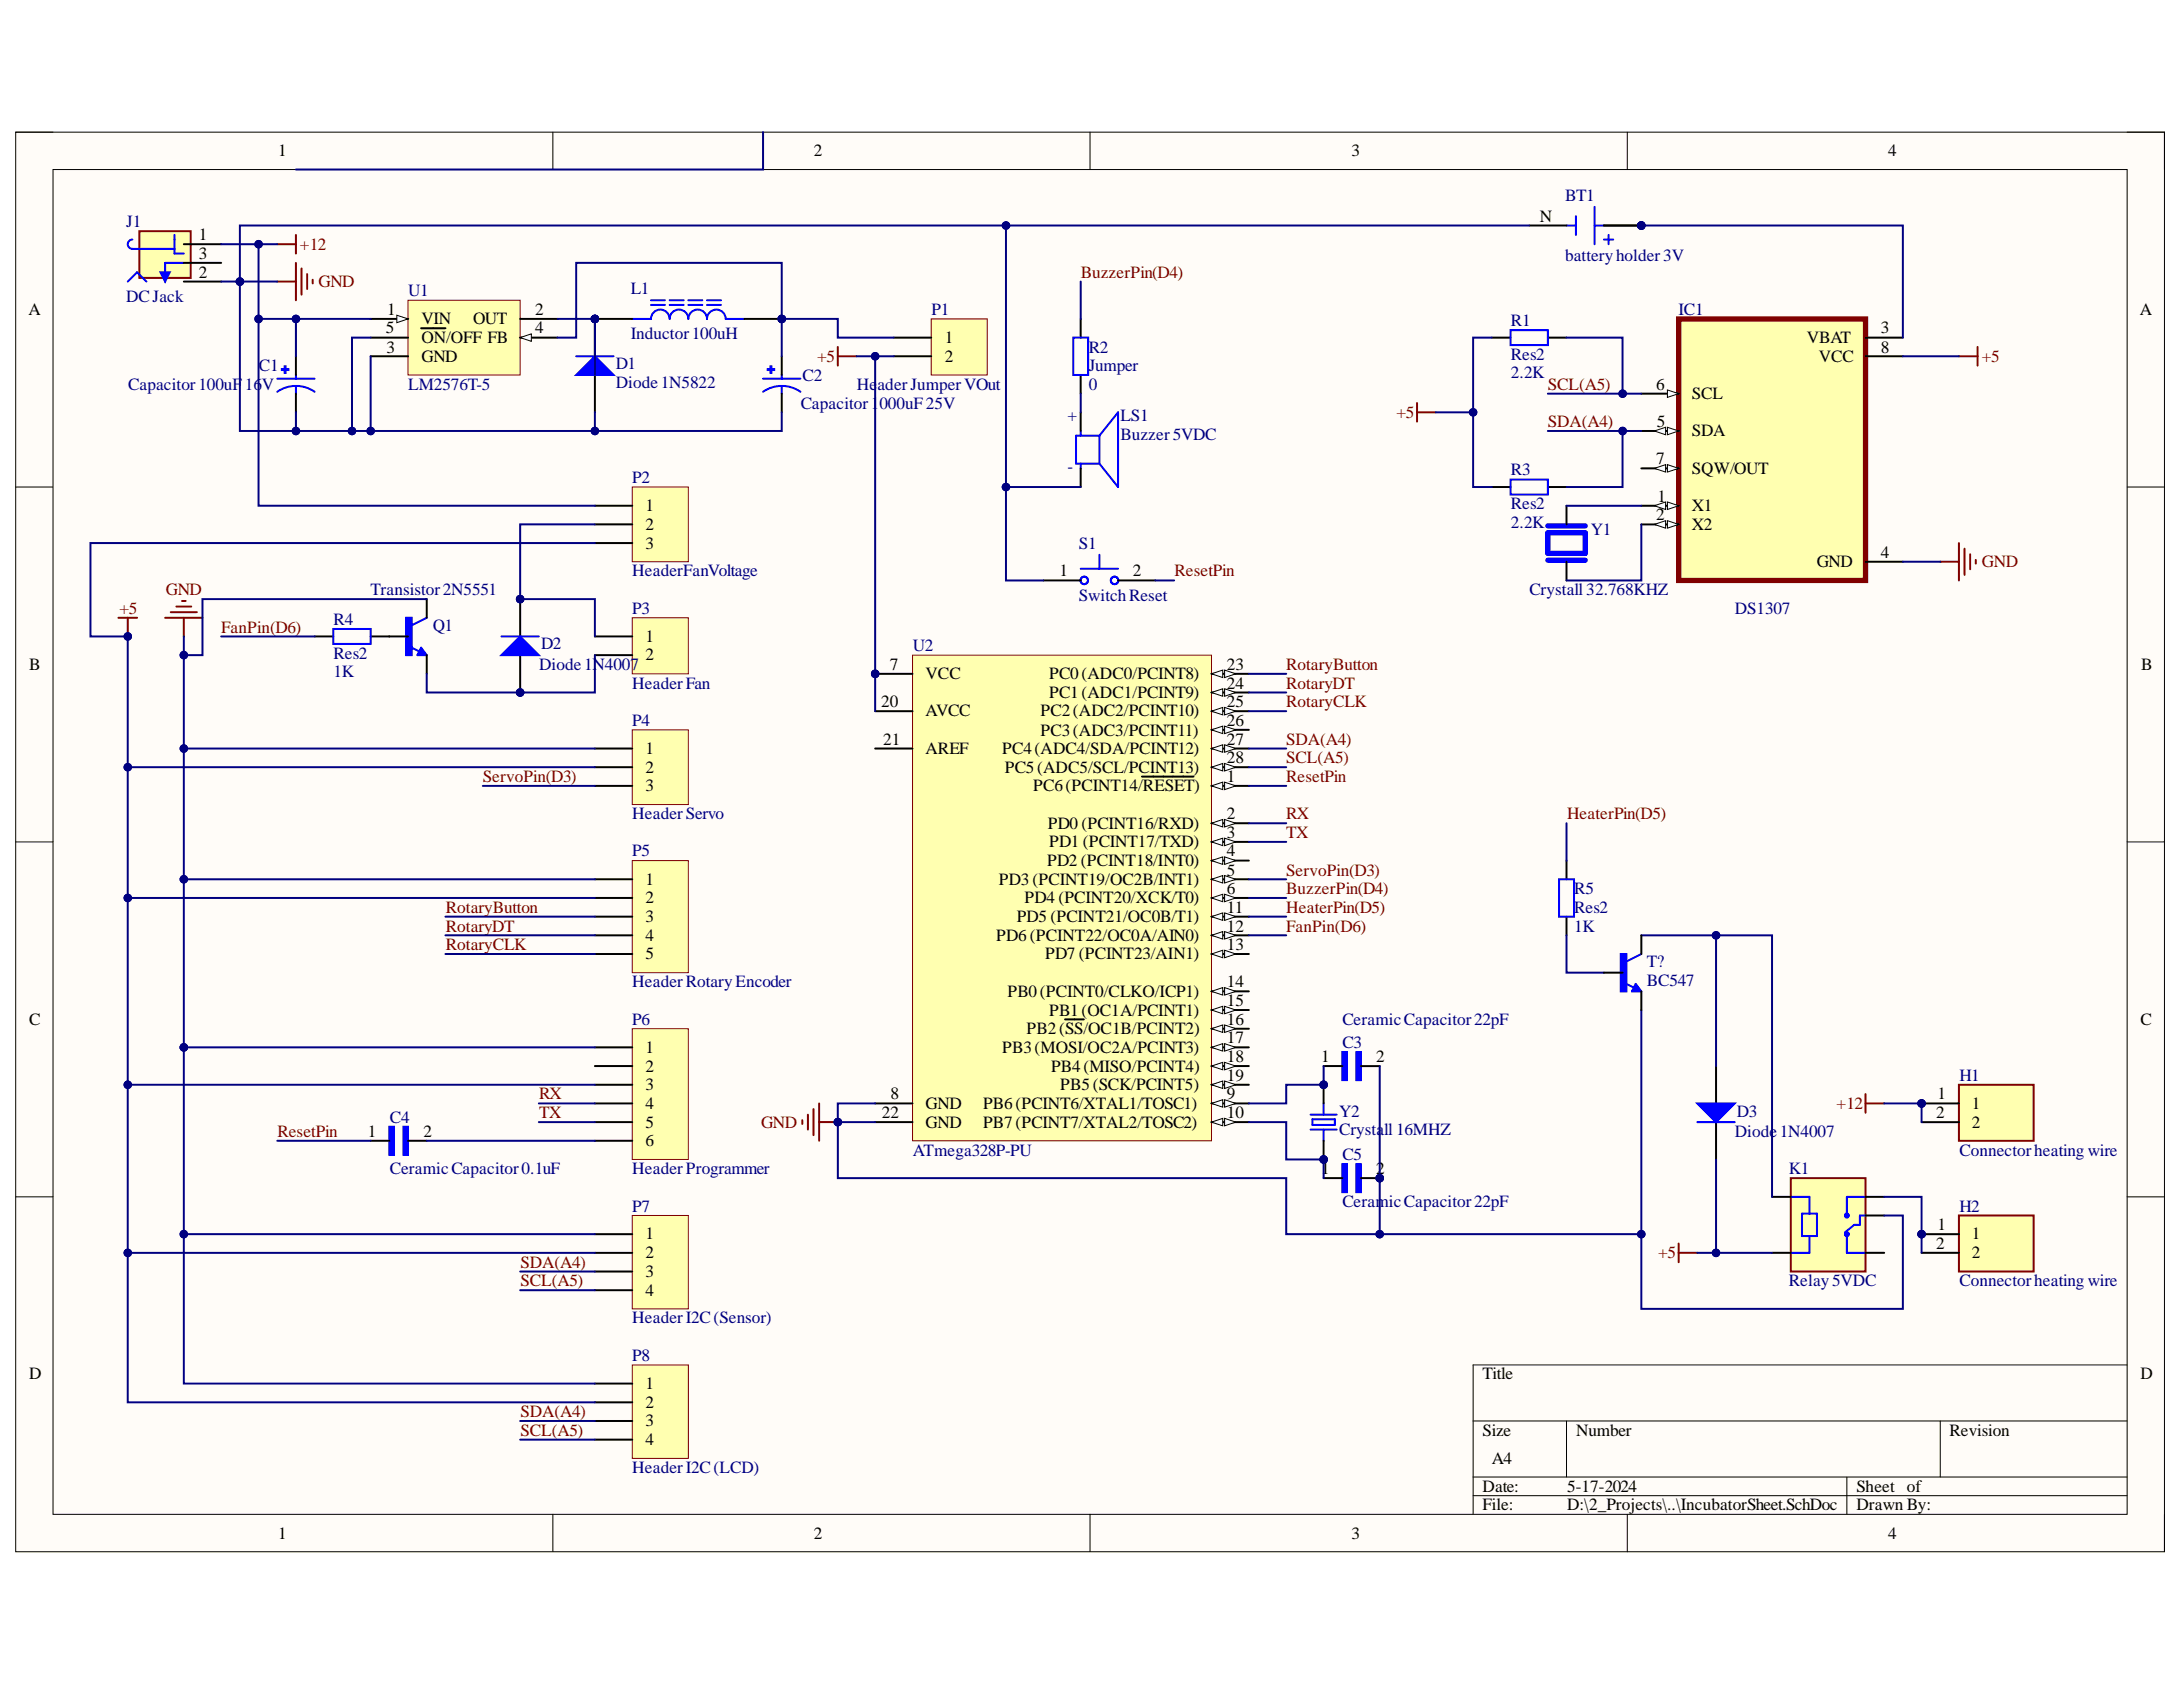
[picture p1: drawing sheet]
<svg xmlns="http://www.w3.org/2000/svg" width="279mm" height="216mm" viewBox="0 0 279 216" stroke-linecap="round" stroke-linejoin="round" font-family="sans-serif">
<defs><g id="words">
<g font-size="2.2">
<text x="35.6" y="20">1</text>
<text x="104.2" y="20">2</text>
<text x="173" y="20">3</text>
<text x="241.7" y="20">4</text>
<text x="197.1" y="28.4">N</text>
<text x="25.5" y="30.8">1</text>
<text x="25.5" y="33.1">3</text>
<text x="25.5" y="35.6">2</text>
<text x="3.6" y="40.3">A</text>
<text x="49.5" y="40.3">1</text>
<text x="53.9" y="41.5">VIN</text>
<text x="60.5" y="41.5">OUT</text>
<text x="68.5" y="40.3">2</text>
<text x="273.9" y="40.3">A</text>
<text x="49.4" y="42.7">5</text>
<text x="49.5" y="45.1">3</text>
<text x="53.9" y="46.3">GND</text>
<text x="53.9" y="43.9">ON/OFF FB</text>
<text x="68.5" y="42.7">4</text>
<text x="120.9" y="43.9">1</text>
<text x="120.9" y="46.3">2</text>
<text x="231.3" y="43.9">VBAT</text>
<text x="232.8" y="46.3">VCC</text>
<text x="240.7" y="42.7">3</text>
<text x="240.7" y="45.1">8</text>
<text x="212" y="49.9">6</text>
<text x="216.5" y="51">SCL</text>
<text x="212" y="59.4">7</text>
<text x="212.1" y="54.7">5</text>
<text x="216.5" y="55.9">SDA</text>
<text x="82.6" y="65.4">1</text>
<text x="212.1" y="64.2">1</text>
<text x="216.5" y="60.7">SQW/OUT</text>
<text x="216.5" y="65.4">X1</text>
<text x="82.6" y="67.8">2</text>
<text x="82.6" y="70.2">3</text>
<text x="212" y="66.6">2</text>
<text x="216.5" y="67.8">X2</text>
<text x="240.7" y="71.4">4</text>
<text x="135.6" y="73.8">1</text>
<text x="145" y="73.8">2</text>
<text x="232.5" y="72.6">GND</text>
<text x="82.6" y="82.1">1</text>
<text x="3.7" y="85.8">B</text>
<text x="82.6" y="84.5">2</text>
<text x="113.9" y="85.8">7</text>
<text x="118.5" y="87">VCC</text>
<text x="134.3" y="87">PC0(ADC0/PCINT8)</text>
<text x="134.3" y="89.3">PC1(ADC1/PCINT9)</text>
<text x="157" y="85.8">23</text>
<text x="157" y="88.1">24</text>
<text x="274" y="85.8">B</text>
<text x="112.8" y="90.5">20</text>
<text x="113" y="95.3">21</text>
<text x="118.5" y="91.7">AVCC</text>
<text x="133.2" y="91.7">PC2(ADC2/PCINT10)</text>
<text x="133.2" y="94.1">PC3(ADC3/PCINT11)</text>
<text x="157" y="90.5">25</text>
<text x="157" y="92.9">26</text>
<text x="157" y="95.3">27</text>
<text x="82.6" y="96.5">1</text>
<text x="82.6" y="98.9">2</text>
<text x="82.6" y="101.2">3</text>
<text x="118.5" y="96.5">AREF</text>
<text x="128.3" y="96.5">PC4(ADC4/SDA/PCINT12)</text>
<text x="128.6" y="98.9">PC5(ADC5/SCL/PCINT13)</text>
<text x="132.2" y="101.2">PC6(PCINT14/RESET)</text>
<text x="157" y="100.1">1</text>
<text x="157" y="97.7">28</text>
<text x="134.1" y="106.1">PD0 (PCINT16/RXD)</text>
<text x="157" y="104.9">2</text>
<text x="157" y="107.2">3</text>
<text x="82.6" y="113.2">1</text>
<text x="127.8" y="113.2">PD3 (PCINT19/OC2B/INT1)</text>
<text x="134" y="110.9">PD2 (PCINT18/INT0)</text>
<text x="134.3" y="108.4">PD1 (PCINT17/TXD)</text>
<text x="157" y="109.6">4</text>
<text x="157" y="112.1">5</text>
<text x="82.6" y="115.6">2</text>
<text x="82.6" y="118">3</text>
<text x="130.1" y="118">PD5 (PCINT21/OC0B/T1)</text>
<text x="131.1" y="115.6">PD4 (PCINT20/XCK/T0)</text>
<text x="157" y="114.4">6</text>
<text x="157" y="116.8">11</text>
<text x="157" y="119.2">12</text>
<text x="82.6" y="120.4">4</text>
<text x="82.6" y="122.8">5</text>
<text x="127.5" y="120.4">PD6 (PCINT22/OC0A/AIN0)</text>
<text x="133.8" y="122.8">PD7 (PCINT23/AIN1)</text>
<text x="157" y="121.6">13</text>
<text x="3.7" y="131.2">C</text>
<text x="128.9" y="127.6">PB0(PCINT0/CLKO/ICP1)</text>
<text x="134.3" y="130">PB1(OC1A/PCINT1)</text>
<text x="157" y="126.3">14</text>
<text x="157" y="128.8">15</text>
<text x="157" y="131.2">16</text>
<text x="274" y="131.2">C</text>
<text x="82.6" y="134.7">1</text>
<text x="82.6" y="137.2">2</text>
<text x="128.3" y="134.7">PB3(MOSI/OC2A/PCINT3)</text>
<text x="131.4" y="132.3">PB2(SS/OC1B/PCINT2)</text>
<text x="134.5" y="137.2">PB4(MISO/PCINT4)</text>
<text x="157" y="133.5">17</text>
<text x="157" y="136">18</text>
<text x="169.1" y="136">1</text>
<text x="176.1" y="136">2</text>
<text x="82.6" y="139.5">3</text>
<text x="82.6" y="141.9">4</text>
<text x="112.9" y="143.1">22</text>
<text x="114" y="140.7">8</text>
<text x="118.5" y="141.9">GND</text>
<text x="125.8" y="141.9">PB6(PCINT6/XTAL1/TOSC1)</text>
<text x="135.7" y="139.5">PB5(SCK/PCINT5)</text>
<text x="157" y="140.7">9</text>
<text x="157" y="143.1">10</text>
<text x="157" y="138.3">19</text>
<text x="247.8" y="143.1">2</text>
<text x="248" y="140.7">1</text>
<text x="252.4" y="141.9">1</text>
<text x="47.1" y="145.5">1</text>
<text x="54.2" y="145.5">2</text>
<text x="82.6" y="144.3">5</text>
<text x="82.6" y="146.7">6</text>
<text x="118.5" y="144.3">GND</text>
<text x="125.8" y="144.3">PB7(PCINT7/XTAL2/TOSC2)</text>
<text x="252.4" y="144.3">2</text>
<text x="169.1" y="150.3">1</text>
<text x="176.1" y="150.3">2</text>
<text x="82.6" y="158.6">1</text>
<text x="82.6" y="161">2</text>
<text x="247.8" y="159.8">2</text>
<text x="248" y="157.4">1</text>
<text x="252.4" y="158.6">1</text>
<text x="252.4" y="161">2</text>
<text x="82.6" y="163.4">3</text>
<text x="82.6" y="165.8">4</text>
<text x="3.7" y="176.5">D</text>
<text x="82.6" y="177.7">1</text>
<text x="189.7" y="176.5">Title</text>
<text x="274" y="176.5">D</text>
<text x="82.6" y="180.2">2</text>
<text x="82.6" y="182.5">3</text>
<text x="82.6" y="184.9">4</text>
<text x="189.7" y="183.7">Size</text>
<text x="201.7" y="183.7">Number</text>
<text x="249.5" y="183.7">Revision</text>
<text x="189.7" y="190.9">Date:</text>
<text x="190.9" y="187.4">A4</text>
<text x="200.6" y="190.9">5-17-2024</text>
<text x="237.6" y="190.9">Sheet of</text>
<text x="35.6" y="196.9">1</text>
<text x="104.2" y="196.9">2</text>
<text x="173" y="196.9">3</text>
<text x="189.7" y="193.3">File:</text>
<text x="200.6" y="193.3">D:\2_Projects\..\IncubatorSheet.SchDoc</text>
<text x="237.6" y="193.3">Drawn By:</text>
<text x="241.7" y="196.9">4</text>
</g>
<g font-size="2.2" fill="#000080">
<text x="16.1" y="29.1">J1</text>
<text x="200.3" y="25.8">BT1</text>
<text x="200.3" y="33.4">batteryholder3V</text>
<text x="16.1" y="38.6">DCJack</text>
<text x="52.3" y="37.9">U1</text>
<text x="80.7" y="37.7">L1</text>
<text x="119.2" y="40.3">P1</text>
<text x="193.4" y="41.7">R1</text>
<text x="214.8" y="40.3">IC1</text>
<text x="33.1" y="47.5">C1</text>
<text x="78.8" y="47.2">D1</text>
<text x="80.7" y="43.4">Inductor100uH</text>
<text x="139.3" y="45.1">R2</text>
<text x="139.3" y="47.5">Jumper</text>
<text x="193.4" y="46">Res2</text>
<text x="16.4" y="49.9">Capacitor100uF</text>
<text x="31.3" y="49.9">16V</text>
<text x="52.3" y="49.9">LM2576T-5</text>
<text x="78.8" y="49.6">Diode1N5822</text>
<text x="102.5" y="52.3">Capacitor1000uF25V</text>
<text x="102.7" y="48.8">C2</text>
<text x="109.7" y="49.9">He</text>
<text x="112.3" y="49.9">aderJumperVOut</text>
<text x="136.6" y="53.9">+</text>
<text x="139.3" y="49.9">0</text>
<text x="143.4" y="53.9">LS1</text>
<text x="193.4" y="48.4">2.2K</text>
<text x="143.4" y="56.4">Buzzer5VDC</text>
<text x="80.9" y="61.9">P2</text>
<text x="136.6" y="60.4">-</text>
<text x="193.4" y="60.8">R3</text>
<text x="193.4" y="65.1">Res2</text>
<text x="138.1" y="70.2">S1</text>
<text x="193.4" y="67.6">2.2K</text>
<text x="203.6" y="68.4">Y1</text>
<text x="47.4" y="76.1">Transistor2N5551</text>
<text x="80.9" y="73.8">HeaderFanVoltage</text>
<text x="138.1" y="76.9">SwitchReset</text>
<text x="195.7" y="76.1">Crystall 32.768KHZ</text>
<text x="42.7" y="80">R4</text>
<text x="55.4" y="80.7">Q1</text>
<text x="69.2" y="83.1">D2</text>
<text x="80.9" y="78.6">P3</text>
<text x="116.9" y="83.3">U2</text>
<text x="222" y="78.6">DS1307</text>
<text x="42.7" y="86.7">1K</text>
<text x="42.7" y="84.3">Res2</text>
<text x="69" y="85.8">Diode1N4007</text>
<text x="80.9" y="88.1">HeaderFan</text>
<text x="80.9" y="92.9">P4</text>
<text x="80.9" y="104.9">HeaderServo</text>
<text x="80.9" y="109.6">P5</text>
<text x="201.5" y="119.2">1K</text>
<text x="201.5" y="114.4">R5</text>
<text x="201.5" y="116.8">Res2</text>
<text x="210.8" y="123.7">T?</text>
<text x="80.9" y="126.3">HeaderRotaryEncoder</text>
<text x="80.9" y="131.2">P6</text>
<text x="171.8" y="131.2">CeramicCapacitor22pF</text>
<text x="210.8" y="126.2">BC547</text>
<text x="171.8" y="134.1">C3</text>
<text x="49.9" y="143.7">C4</text>
<text x="171.4" y="142.9">Y2</text>
<text x="222.3" y="142.9">D3</text>
<text x="250.8" y="138.3">H1</text>
<text x="116.9" y="147.9">ATmega328P-PU</text>
<text x="171.4" y="145.3">Crysta</text>
<text x="171.8" y="148.5">C5</text>
<text x="177.2" y="145.3">ll 16MHZ</text>
<text x="222" y="145.5">Diode</text>
<text x="227.8" y="145.5">1N4007</text>
<text x="250.8" y="147.9">Connectorheating wire</text>
<text x="49.9" y="150.3">CeramicCapacitor0.1uF</text>
<text x="80.9" y="155.1">P7</text>
<text x="80.9" y="150.3">HeaderProgrammer</text>
<text x="171.8" y="154.5">CeramicCapacitor22pF</text>
<text x="229" y="150.3">K1</text>
<text x="250.8" y="155.1">H2</text>
<text x="229" y="164.6">Relay5VDC</text>
<text x="250.8" y="164.6">Connectorheating wire</text>
<text x="80.9" y="169.4">HeaderI2C(Sensor)</text>
<text x="80.9" y="174.2">P8</text>
<text x="80.9" y="188.5">HeaderI2C(LCD)</text>
</g>
<g font-size="2.2" fill="#800000">
<text x="38.4" y="31.9">+12</text>
<text x="138.3" y="35.6">BuzzerPin(D4)</text>
<text x="40.8" y="36.8">GND</text>
<text x="104.6" y="46.3">+5</text>
<text x="253.7" y="46.3">+5</text>
<text x="178.7" y="53.5">+5</text>
<text x="198.1" y="49.9">SCL(A5)</text>
<text x="198.1" y="54.7">SDA(A4)</text>
<text x="21.2" y="76.1">GND</text>
<text x="150.3" y="73.8">ResetPin</text>
<text x="253.7" y="72.6">GND</text>
<text x="15.3" y="78.6">+5</text>
<text x="28.3" y="81">FanPin(D6)</text>
<text x="164.6" y="88.1">RotaryDT</text>
<text x="164.6" y="85.8">RotaryButton</text>
<text x="164.6" y="95.3">SDA(A4)</text>
<text x="164.6" y="90.5">RotaryCLK</text>
<text x="61.8" y="100.1">ServoPin(D3)</text>
<text x="164.6" y="100.1">ResetPin</text>
<text x="164.6" y="97.7">SCL(A5)</text>
<text x="164.6" y="104.9">RX</text>
<text x="164.6" y="107.2">TX</text>
<text x="200.6" y="104.9">HeaterPin(D5)</text>
<text x="164.6" y="112.1">ServoPin(D3)</text>
<text x="57.1" y="119.2">RotaryDT</text>
<text x="57.1" y="116.8">RotaryButton</text>
<text x="164.6" y="114.4">BuzzerPin(D4)</text>
<text x="164.6" y="116.8">HeaterPin(D5)</text>
<text x="164.6" y="119.2">FanPin(D6)</text>
<text x="57.1" y="121.6">RotaryCLK</text>
<text x="69" y="140.7">RX</text>
<text x="69" y="143.1">TX</text>
<text x="235.1" y="141.9">+12</text>
<text x="35.5" y="145.5">ResetPin</text>
<text x="97.4" y="144.3">GND</text>
<text x="212.2" y="161">+5</text>
<text x="66.6" y="164.6">SCL(A5)</text>
<text x="66.6" y="162.3">SDA(A4)</text>
<text x="66.6" y="183.7">SCL(A5)</text>
<text x="66.6" y="181.4">SDA(A4)</text>
</g>
</g></defs>
<path d="M2 16.9h275v181.7h-275z" fill-rule="evenodd" fill="#fffcf8"/>
<path d="M2 16.9h275v181.7h-275z" fill="none" stroke="#000" stroke-width=".13"/>
<path d="M6.8 21.7h265.4v172.1h-265.4z" fill-rule="evenodd" fill="#fffcf8"/>
<g fill="none" stroke="#000" stroke-width=".13">
<path d="M2 16.9h4.8M70.8 16.9v4.8M139.5 16.9v4.8M208.3 16.9v4.8M272.2 16.9h4.8v4.8M6.8 21.7h265.4v172.1h-265.4zM2 62.3h4.8M272.2 62.3h4.8M2 107.7h4.8M272.2 107.7h4.8M2 153.2h4.8M272.2 153.2h4.8"/>
<path d="M272.2 174.7h-83.7v19.1M70.8 193.8v4.8M139.5 193.8v4.8M188.5 181.9h83.7M188.5 189h83.7M188.5 191.4h83.7M200.5 181.9v7.1M208.3 193.8v4.8M236.4 189v4.8M248.3 181.9v7.1M277 193.8v4.8"/>
</g>
<circle cx="112" cy="86.2" r=".48" fill="#000080"/>
<circle cx="112" cy="86.2" r=".48" fill="none" stroke="#000080" stroke-width=".13"/>
<path d="M116.8 83.8h38.3v62.2h-38.3z" fill-rule="evenodd" fill="#ffffb0"/>
<path d="M116.8 83.8h38.3v62.2h-38.3z" fill="none" stroke="#800000" stroke-width=".13"/>
<path d="M155.1 100.6h4.7" fill="none" stroke="#000" stroke-width=".25"/>
<path d="M155.1 100.6l1.4-.5v1z" fill="#f8fcff"/>
<path d="M155.1 100.6l1.4-.5v1z" fill="none" stroke="#000" stroke-width=".13"/>
<path d="M156.7 100.1l1.5 .5-1.5 .5z" fill="#f8fcff"/>
<path d="M156.7 100.1l1.5 .5-1.5 .5z" fill="none" stroke="#000" stroke-width=".13"/>
<path d="M146.2 99.4h6.6M155.1 105.4h4.7" fill="none" stroke="#000" stroke-width=".25"/>
<path d="M155.1 105.4l1.4-.5v.9z" fill="#f8fcff"/>
<path d="M155.1 105.4l1.4-.5v.9z" fill="none" stroke="#000" stroke-width=".13"/>
<path d="M156.7 104.9l1.5 .5-1.5 .4z" fill="#f8fcff"/>
<path d="M156.7 104.9l1.5 .5-1.5 .4z" fill="none" stroke="#000" stroke-width=".13"/>
<path d="M155.1 107.7h4.7" fill="none" stroke="#000" stroke-width=".25"/>
<path d="M155.1 107.7l1.4-.4v.9z" fill="#f8fcff"/>
<path d="M155.1 107.7l1.4-.4v.9z" fill="none" stroke="#000" stroke-width=".13"/>
<path d="M156.7 107.3l1.5 .4-1.5 .5z" fill="#f8fcff"/>
<path d="M156.7 107.3l1.5 .4-1.5 .5z" fill="none" stroke="#000" stroke-width=".13"/>
<path d="M155.1 110.1h4.7" fill="none" stroke="#000" stroke-width=".25"/>
<path d="M155.1 110.1l1.4-.4v.9z" fill="#f8fcff"/>
<path d="M155.1 110.1l1.4-.4v.9z" fill="none" stroke="#000" stroke-width=".13"/>
<path d="M156.7 109.7l1.5 .4-1.5 .5z" fill="#f8fcff"/>
<path d="M156.7 109.7l1.5 .4-1.5 .5z" fill="none" stroke="#000" stroke-width=".13"/>
<path d="M155.1 112.5h4.7" fill="none" stroke="#000" stroke-width=".25"/>
<path d="M155.1 112.5l1.4-.4v.9z" fill="#f8fcff"/>
<path d="M155.1 112.5l1.4-.4v.9z" fill="none" stroke="#000" stroke-width=".13"/>
<path d="M156.7 112.1l1.5 .4-1.5 .5z" fill="#f8fcff"/>
<path d="M156.7 112.1l1.5 .4-1.5 .5z" fill="none" stroke="#000" stroke-width=".13"/>
<path d="M155.1 114.9h4.7" fill="none" stroke="#000" stroke-width=".25"/>
<path d="M155.1 114.9l1.4-.5v1z" fill="#f8fcff"/>
<path d="M155.1 114.9l1.4-.5v1z" fill="none" stroke="#000" stroke-width=".13"/>
<path d="M156.7 114.4l1.5 .5-1.5 .5z" fill="#f8fcff"/>
<path d="M156.7 114.4l1.5 .5-1.5 .5z" fill="none" stroke="#000" stroke-width=".13"/>
<path d="M112 86.2h4.8" fill="none" stroke="#000" stroke-width=".25"/>
<circle cx="112" cy="86.2" r=".48" fill="#000080"/>
<circle cx="112" cy="86.2" r=".48" fill="none" stroke="#000080" stroke-width=".13"/>
<path d="M112 141.2h4.8M155.1 141.2h4.7" fill="none" stroke="#000" stroke-width=".25"/>
<path d="M155.1 141.2l1.4-.5v1z" fill="#f8fcff"/>
<path d="M155.1 141.2l1.4-.5v1z" fill="none" stroke="#000" stroke-width=".13"/>
<path d="M156.7 140.7l1.5 .5-1.5 .5z" fill="#f8fcff"/>
<path d="M156.7 140.7l1.5 .5-1.5 .5z" fill="none" stroke="#000" stroke-width=".13"/>
<path d="M155.1 143.6h4.7" fill="none" stroke="#000" stroke-width=".25"/>
<path d="M155.1 143.6l1.4-.5v1z" fill="#f8fcff"/>
<path d="M155.1 143.6l1.4-.5v1z" fill="none" stroke="#000" stroke-width=".13"/>
<path d="M156.7 143.1l1.5 .5-1.5 .5z" fill="#f8fcff"/>
<path d="M156.7 143.1l1.5 .5-1.5 .5z" fill="none" stroke="#000" stroke-width=".13"/>
<path d="M155.1 117.3h4.7" fill="none" stroke="#000" stroke-width=".25"/>
<path d="M155.1 117.3l1.4-.5v1z" fill="#f8fcff"/>
<path d="M155.1 117.3l1.4-.5v1z" fill="none" stroke="#000" stroke-width=".13"/>
<path d="M156.7 116.8l1.5 .5-1.5 .5z" fill="#f8fcff"/>
<path d="M156.7 116.8l1.5 .5-1.5 .5z" fill="none" stroke="#000" stroke-width=".13"/>
<path d="M155.1 119.7h4.7" fill="none" stroke="#000" stroke-width=".25"/>
<path d="M155.1 119.7l1.4-.5v1z" fill="#f8fcff"/>
<path d="M155.1 119.7l1.4-.5v1z" fill="none" stroke="#000" stroke-width=".13"/>
<path d="M156.7 119.2l1.5 .5-1.5 .5z" fill="#f8fcff"/>
<path d="M156.7 119.2l1.5 .5-1.5 .5z" fill="none" stroke="#000" stroke-width=".13"/>
<path d="M155.1 122.1h4.7" fill="none" stroke="#000" stroke-width=".25"/>
<path d="M155.1 122.1l1.4-.5v1z" fill="#f8fcff"/>
<path d="M155.1 122.1l1.4-.5v1z" fill="none" stroke="#000" stroke-width=".13"/>
<path d="M156.7 121.6l1.5 .5-1.5 .5z" fill="#f8fcff"/>
<path d="M156.7 121.6l1.5 .5-1.5 .5z" fill="none" stroke="#000" stroke-width=".13"/>
<path d="M155.1 126.9h4.7" fill="none" stroke="#000" stroke-width=".25"/>
<path d="M155.1 126.9l1.4-.5v.9z" fill="#f8fcff"/>
<path d="M155.1 126.9l1.4-.5v.9z" fill="none" stroke="#000" stroke-width=".13"/>
<path d="M156.7 126.4l1.5 .5-1.5 .4z" fill="#f8fcff"/>
<path d="M156.7 126.4l1.5 .5-1.5 .4z" fill="none" stroke="#000" stroke-width=".13"/>
<path d="M155.1 129.3h4.7" fill="none" stroke="#000" stroke-width=".25"/>
<path d="M155.1 129.3l1.4-.5v.9z" fill="#f8fcff"/>
<path d="M155.1 129.3l1.4-.5v.9z" fill="none" stroke="#000" stroke-width=".13"/>
<path d="M156.7 128.8l1.5 .5-1.5 .4z" fill="#f8fcff"/>
<path d="M156.7 128.8l1.5 .5-1.5 .4z" fill="none" stroke="#000" stroke-width=".13"/>
<path d="M155.1 131.7h4.7" fill="none" stroke="#000" stroke-width=".25"/>
<path d="M155.1 131.7l1.4-.5v.9z" fill="#f8fcff"/>
<path d="M155.1 131.7l1.4-.5v.9z" fill="none" stroke="#000" stroke-width=".13"/>
<path d="M156.7 131.2l1.5 .5-1.5 .4z" fill="#f8fcff"/>
<path d="M156.7 131.2l1.5 .5-1.5 .4z" fill="none" stroke="#000" stroke-width=".13"/>
<path d="M136.3 130.5h2.4M155.1 134h4.7" fill="none" stroke="#000" stroke-width=".25"/>
<path d="M155.1 134l1.4-.4v.9z" fill="#f8fcff"/>
<path d="M155.1 134l1.4-.4v.9z" fill="none" stroke="#000" stroke-width=".13"/>
<path d="M156.7 133.6l1.5 .4-1.5 .5z" fill="#f8fcff"/>
<path d="M156.7 133.6l1.5 .4-1.5 .5z" fill="none" stroke="#000" stroke-width=".13"/>
<path d="M155.1 136.4h4.7" fill="none" stroke="#000" stroke-width=".25"/>
<path d="M155.1 136.4l1.4-.4v.9z" fill="#f8fcff"/>
<path d="M155.1 136.4l1.4-.4v.9z" fill="none" stroke="#000" stroke-width=".13"/>
<path d="M156.7 136l1.5 .4-1.5 .5z" fill="#f8fcff"/>
<path d="M156.7 136l1.5 .4-1.5 .5z" fill="none" stroke="#000" stroke-width=".13"/>
<path d="M155.1 138.8h4.7" fill="none" stroke="#000" stroke-width=".25"/>
<path d="M155.1 138.8l1.4-.5v1z" fill="#f8fcff"/>
<path d="M155.1 138.8l1.4-.5v1z" fill="none" stroke="#000" stroke-width=".13"/>
<path d="M156.7 138.3l1.5 .5-1.5 .5z" fill="#f8fcff"/>
<path d="M156.7 138.3l1.5 .5-1.5 .5z" fill="none" stroke="#000" stroke-width=".13"/>
<path d="M112 91h4.8M112 95.8h4.8M155.1 86.2h4.7M112 143.6h4.8" fill="none" stroke="#000" stroke-width=".25"/>
<path d="M155.1 86.2l1.4-.4v.9z" fill="#f8fcff"/>
<path d="M155.1 86.2l1.4-.4v.9z" fill="none" stroke="#000" stroke-width=".13"/>
<path d="M156.7 85.8l1.5 .4-1.5 .5z" fill="#f8fcff"/>
<path d="M156.7 85.8l1.5 .4-1.5 .5z" fill="none" stroke="#000" stroke-width=".13"/>
<path d="M155.1 88.6h4.7" fill="none" stroke="#000" stroke-width=".25"/>
<path d="M155.1 88.6l1.4-.5v1z" fill="#f8fcff"/>
<path d="M155.1 88.6l1.4-.5v1z" fill="none" stroke="#000" stroke-width=".13"/>
<path d="M156.7 88.1l1.5 .5-1.5 .5z" fill="#f8fcff"/>
<path d="M156.7 88.1l1.5 .5-1.5 .5z" fill="none" stroke="#000" stroke-width=".13"/>
<path d="M155.1 91h4.7" fill="none" stroke="#000" stroke-width=".25"/>
<path d="M155.1 91l1.4-.5v1z" fill="#f8fcff"/>
<path d="M155.1 91l1.4-.5v1z" fill="none" stroke="#000" stroke-width=".13"/>
<path d="M156.7 90.5l1.5 .5-1.5 .5z" fill="#f8fcff"/>
<path d="M156.7 90.5l1.5 .5-1.5 .5z" fill="none" stroke="#000" stroke-width=".13"/>
<path d="M155.1 93.4h4.7" fill="none" stroke="#000" stroke-width=".25"/>
<path d="M155.1 93.4l1.4-.5v1z" fill="#f8fcff"/>
<path d="M155.1 93.4l1.4-.5v1z" fill="none" stroke="#000" stroke-width=".13"/>
<path d="M156.7 92.9l1.5 .5-1.5 .5z" fill="#f8fcff"/>
<path d="M156.7 92.9l1.5 .5-1.5 .5z" fill="none" stroke="#000" stroke-width=".13"/>
<path d="M155.1 95.8h4.7" fill="none" stroke="#000" stroke-width=".25"/>
<path d="M155.1 95.8l1.4-.5v1z" fill="#f8fcff"/>
<path d="M155.1 95.8l1.4-.5v1z" fill="none" stroke="#000" stroke-width=".13"/>
<path d="M156.7 95.3l1.5 .5-1.5 .5z" fill="#f8fcff"/>
<path d="M156.7 95.3l1.5 .5-1.5 .5z" fill="none" stroke="#000" stroke-width=".13"/>
<path d="M155.1 98.2h4.7" fill="none" stroke="#000" stroke-width=".25"/>
<path d="M155.1 98.2l1.4-.5v1z" fill="#f8fcff"/>
<path d="M155.1 98.2l1.4-.5v1z" fill="none" stroke="#000" stroke-width=".13"/>
<path d="M156.7 97.7l1.5 .5-1.5 .5z" fill="#f8fcff"/>
<path d="M156.7 97.7l1.5 .5-1.5 .5z" fill="none" stroke="#000" stroke-width=".13"/>
<path d="M219.6 136.4v4.8M219.6 143.6v4.8" fill="none" stroke="#000" stroke-width=".25"/>
<path d="M217.2 141.2h4.8l-2.4 2.4z" fill="#00f"/>
<path d="M217.2 141.2h4.8l-2.4 2.4zM217.2 143.6h4.8" fill="none" stroke="#00f" stroke-width=".25"/>
<path d="M214.8 40.8h24v33.5h-24z" fill-rule="evenodd" fill="#ffffb0"/>
<path d="M214.8 40.8h24v33.5h-24z" fill="none" stroke="#800000" stroke-width=".68"/>
<path d="M210.1 50.4h4.7" fill="none" stroke="#000" stroke-width=".25"/>
<path d="M213.4 49.9l1.4 .5-1.4 .5z" fill="#f8fcff"/>
<path d="M213.4 49.9l1.4 .5-1.4 .5z" fill="none" stroke="#000" stroke-width=".13"/>
<path d="M210.1 55.2h4.7" fill="none" stroke="#000" stroke-width=".25"/>
<path d="M213.4 54.7l1.4 .5-1.4 .4z" fill="#f8fcff"/>
<path d="M213.4 54.7l1.4 .5-1.4 .4z" fill="none" stroke="#000" stroke-width=".13"/>
<path d="M211.7 55.2l1.5-.5v.9z" fill="#f8fcff"/>
<path d="M211.7 55.2l1.5-.5v.9z" fill="none" stroke="#000" stroke-width=".13"/>
<path d="M210.1 59.9h4.7" fill="none" stroke="#000" stroke-width=".25"/>
<path d="M213.4 59.5l1.4 .4-1.4 .5z" fill="#f8fcff"/>
<path d="M213.4 59.5l1.4 .4-1.4 .5z" fill="none" stroke="#000" stroke-width=".13"/>
<path d="M211.7 59.9l1.5-.4v.9z" fill="#f8fcff"/>
<path d="M211.7 59.9l1.5-.4v.9z" fill="none" stroke="#000" stroke-width=".13"/>
<path d="M210.1 64.7h4.7" fill="none" stroke="#000" stroke-width=".25"/>
<path d="M213.4 64.2l1.4 .5-1.4 .5z" fill="#f8fcff"/>
<path d="M213.4 64.2l1.4 .5-1.4 .5z" fill="none" stroke="#000" stroke-width=".13"/>
<path d="M211.7 64.7l1.5-.5v1z" fill="#f8fcff"/>
<path d="M211.7 64.7l1.5-.5v1z" fill="none" stroke="#000" stroke-width=".13"/>
<path d="M210.1 67.1h4.7" fill="none" stroke="#000" stroke-width=".25"/>
<path d="M213.4 66.6l1.4 .5-1.4 .5z" fill="#f8fcff"/>
<path d="M213.4 66.6l1.4 .5-1.4 .5z" fill="none" stroke="#000" stroke-width=".13"/>
<path d="M211.7 67.1l1.5-.5v1z" fill="#f8fcff"/>
<path d="M211.7 67.1l1.5-.5v1z" fill="none" stroke="#000" stroke-width=".13"/>
<path d="M138.3 52.8v2.4M138.3 59.9v2.4M238.8 43.2h4.7M238.8 45.6h4.7M238.8 71.9h4.7" fill="none" stroke="#000" stroke-width=".25"/>
<path d="M138.3 55.2v.6M138.3 59.3v.6M140.7 55.8h-3v3.5h3M140.7 55.8v3.5M140.7 55.8l2.4-3v9.5l-2.4-3" fill="none" stroke="#00f" stroke-width=".25"/>
<path d="M229.2 150.8h9.6v11.9h-9.6z" fill-rule="evenodd" fill="#ffffb0"/>
<path d="M229.2 150.8h9.6v11.9h-9.6z" fill="none" stroke="#800000" stroke-width=".25"/>
<g fill="none" stroke="#00f" stroke-width=".25">
<path d="M229.2 153.2h2.4v2.1M230.6 155.3h2v2.9h-2zM231.6 158.2v2.1h-2.4M236.4 157.9v2.4h2.4M238.8 153.2h-2.4v2.4M238.8 155.6h-.8v1.2h-.7l-1.2 .9"/>
<circle cx="236.4" cy="155.6" r=".24"/>
<circle cx="236.4" cy="158" r=".24"/>
</g>
<path d="M226.8 153.2h2.4M238.8 153.2h2.4M238.8 155.6h2.4M226.8 160.3h2.4M238.8 160.3h2.4" fill="none" stroke="#000" stroke-width=".25"/>
<path d="M80.9 79.1h7.2v7.1h-7.2z" fill-rule="evenodd" fill="#ffffb0"/>
<path d="M80.9 79.1h7.2v7.1h-7.2z" fill="none" stroke="#800000" stroke-width=".13"/>
<path d="M76.1 81.5h4.8M76.1 83.8h4.8" fill="none" stroke="#000" stroke-width=".25"/>
<path d="M80.9 93.4h7.2v9.6h-7.2z" fill-rule="evenodd" fill="#ffffb0"/>
<path d="M80.9 93.4h7.2v9.6h-7.2z" fill="none" stroke="#800000" stroke-width=".13"/>
<path d="M76.1 95.8h4.8M76.1 98.2h4.8M76.1 100.6h4.8" fill="none" stroke="#000" stroke-width=".25"/>
<path d="M80.9 110.1h7.2v14.4h-7.2z" fill-rule="evenodd" fill="#ffffb0"/>
<path d="M80.9 110.1h7.2v14.4h-7.2z" fill="none" stroke="#800000" stroke-width=".13"/>
<path d="M76.1 112.5h4.8M76.1 114.9h4.8M76.1 117.3h4.8M76.1 119.7h4.8M76.1 122.1h4.8" fill="none" stroke="#000" stroke-width=".25"/>
<path d="M52 79.1h.7v4.7h-.7z" fill-rule="evenodd" fill="#00f"/>
<path d="M52 79.1h.7v4.7h-.7zM54.6 79.1l-1.9 .9M52.5 82.8l1.2 .6M53.9 82.9l.7 .9h-1.2zM53.9 83.4l.1 .2h-.3l.2-.5 .5 .6h-.7" fill="none" stroke="#00f" stroke-width=".25"/>
<path d="M54.6 76.7v2.4M49.8 81.5h2.4M54.6 83.8v2.4" fill="none" stroke="#000" stroke-width=".25"/>
<path d="M17.8 29.6h6.6v6h-6.6z" fill-rule="evenodd" fill="#ffffb0"/>
<path d="M17.8 29.6h6.6v6h-6.6z" fill="none" stroke="#800000" stroke-width=".25"/>
<path d="M16.4 36l1.1-1.2 1.2 1.2M16.9 31.9h5.4M22.3 30.1v2.3h1.2M23.5 33.6h-2.4v2.4" fill="none" stroke="#00f" stroke-width=".25"/>
<path d="M20.5 34.8h1.2l-.6 1.2z" fill="#00f"/>
<path d="M16.9 30.7a.6 .6 0 0 0-.5 .6 .6 .6 0 0 0 .5 .6M20.5 34.8h1.2l-.6 1.2z" fill="none" stroke="#00f" stroke-width=".25"/>
<path d="M23.5 31.3h4.8M23.5 33.6h4.8M23.5 36h4.8" fill="none" stroke="#000" stroke-width=".25"/>
<circle cx="66.6" cy="88.6" r=".48" fill="#000080"/>
<circle cx="66.6" cy="88.6" r=".48" fill="none" stroke="#000080" stroke-width=".13"/>
<circle cx="66.6" cy="76.7" r=".48" fill="#000080"/>
<circle cx="66.6" cy="76.7" r=".48" fill="none" stroke="#000080" stroke-width=".13"/>
<path d="M66.6 83.8v4.8" fill="none" stroke="#000" stroke-width=".25"/>
<circle cx="66.6" cy="88.6" r=".48" fill="#000080"/>
<circle cx="66.6" cy="88.6" r=".48" fill="none" stroke="#000080" stroke-width=".13"/>
<path d="M66.6 76.7v4.8" fill="none" stroke="#000" stroke-width=".25"/>
<circle cx="66.6" cy="76.7" r=".48" fill="#000080"/>
<circle cx="66.6" cy="76.7" r=".48" fill="none" stroke="#000080" stroke-width=".13"/>
<path d="M64.2 83.8l2.4-2.3 2.4 2.3z" fill="#00f"/>
<path d="M64.2 83.8l2.4-2.3 2.4 2.3zM64.2 81.5h4.8" fill="none" stroke="#00f" stroke-width=".25"/>
<circle cx="76.1" cy="40.8" r=".48" fill="#000080"/>
<circle cx="76.1" cy="40.8" r=".48" fill="none" stroke="#000080" stroke-width=".13"/>
<circle cx="100.1" cy="40.8" r=".48" fill="#000080"/>
<circle cx="100.1" cy="40.8" r=".48" fill="none" stroke="#000080" stroke-width=".13"/>
<path d="M83.3 39h1.8M83.3 38.4h1.8M85.7 39h1.8M85.7 38.4h1.8M88.1 39h1.8M88.1 38.4h1.8M90.5 39h1.8M90.5 38.4h1.8M80.9 40.8h2.4a1.19 1.19 0 0 1 1.2-1.2 1.19 1.19 0 0 1 1.2 1.2 1.2 1.2 0 0 1 1.2-1.2 1.2 1.2 0 0 1 1.2 1.2 1.19 1.19 0 0 1 1.2-1.2 1.19 1.19 0 0 1 1.2 1.2 1.2 1.2 0 0 1 1.2-1.2 1.2 1.2 0 0 1 1.2 1.2h2.4" fill="none" stroke="#00f" stroke-width=".25"/>
<path d="M76.1 40.8h4.8" fill="none" stroke="#000" stroke-width=".25"/>
<circle cx="76.1" cy="40.8" r=".48" fill="#000080"/>
<circle cx="76.1" cy="40.8" r=".48" fill="none" stroke="#000080" stroke-width=".13"/>
<path d="M95.3 40.8h4.8" fill="none" stroke="#000" stroke-width=".25"/>
<circle cx="100.1" cy="40.8" r=".48" fill="#000080"/>
<circle cx="100.1" cy="40.8" r=".48" fill="none" stroke="#000080" stroke-width=".13"/>
<path d="M80.9 174.7h7.2v11.9h-7.2z" fill-rule="evenodd" fill="#ffffb0"/>
<path d="M80.9 174.7h7.2v11.9h-7.2z" fill="none" stroke="#800000" stroke-width=".13"/>
<path d="M76.1 177.1h4.8M76.1 179.5h4.8M76.1 181.9h4.8M76.1 184.2h4.8" fill="none" stroke="#000" stroke-width=".25"/>
<path d="M80.9 155.6h7.2v11.9h-7.2z" fill-rule="evenodd" fill="#ffffb0"/>
<path d="M80.9 155.6h7.2v11.9h-7.2z" fill="none" stroke="#800000" stroke-width=".13"/>
<path d="M76.1 157.9h4.8M76.1 160.3h4.8M76.1 162.7h4.8M76.1 165.1h4.8" fill="none" stroke="#000" stroke-width=".25"/>
<circle cx="176.6" cy="150.8" r=".48" fill="#000080"/>
<circle cx="176.6" cy="150.8" r=".48" fill="none" stroke="#000080" stroke-width=".13"/>
<path d="M171.8 149h.6v3.6h-.6z" fill-rule="evenodd" fill="#00f"/>
<path d="M171.8 149h.6v3.6h-.6z" fill="none" stroke="#00f" stroke-width=".25"/>
<path d="M173.6 149h.6v3.6h-.6z" fill-rule="evenodd" fill="#00f"/>
<path d="M173.6 149h.6v3.6h-.6z" fill="none" stroke="#00f" stroke-width=".25"/>
<path d="M169.4 150.8h2.4M174.2 150.8h2.4" fill="none" stroke="#000" stroke-width=".25"/>
<circle cx="176.6" cy="150.8" r=".48" fill="#000080"/>
<circle cx="176.6" cy="150.8" r=".48" fill="none" stroke="#000080" stroke-width=".13"/>
<path d="M98.6 46.9h.1v.8h-.1z" fill-rule="evenodd" fill="#00f"/>
<path d="M98.6 46.9h.1v.8h-.1z" fill="none" stroke="#00f" stroke-width=".25"/>
<path d="M98.3 47.2h.8v.2h-.8z" fill-rule="evenodd" fill="#00f"/>
<path d="M97.7 50.1a4.2 4.2 0 0 1 4.7 0M97.7 48.5h4.7M98.3 47.2h.8v.2h-.8zM100.1 48v.5M100.1 49.4v1" fill="none" stroke="#00f" stroke-width=".25"/>
<path d="M100.1 45.6v2.4M100.1 50.4v2.4" fill="none" stroke="#000" stroke-width=".25"/>
<path d="M36.4 46.9h.2v.8h-.2z" fill-rule="evenodd" fill="#00f"/>
<path d="M36.4 46.9h.2v.8h-.2z" fill="none" stroke="#00f" stroke-width=".25"/>
<path d="M36.1 47.2h.8v.2h-.8z" fill-rule="evenodd" fill="#00f"/>
<path d="M35.5 50.1a4.2 4.2 0 0 1 4.8 0M35.5 48.5h4.8M36.1 47.2h.8v.2h-.8zM37.9 48v.5M37.9 49.4v1" fill="none" stroke="#00f" stroke-width=".25"/>
<path d="M37.9 45.6v2.4M37.9 50.4v2.4" fill="none" stroke="#000" stroke-width=".25"/>
<path d="M248.3 71.9h2.4M250.7 69.5v4.8M251.4 70.2v3.4M252.2 70.9v2M252.9 71.7v.4" fill="none" stroke="#800000" stroke-width=".25"/>
<circle cx="245.9" cy="141.2" r=".48" fill="#000080"/>
<circle cx="245.9" cy="141.2" r=".48" fill="none" stroke="#000080" stroke-width=".13"/>
<path d="M250.7 138.8h9.6v7.2h-9.6z" fill-rule="evenodd" fill="#ffffb0"/>
<path d="M250.7 138.8h9.6v7.2h-9.6z" fill="none" stroke="#800000" stroke-width=".25"/>
<path d="M245.9 141.2h4.8" fill="none" stroke="#000" stroke-width=".25"/>
<circle cx="245.9" cy="141.2" r=".48" fill="#000080"/>
<circle cx="245.9" cy="141.2" r=".48" fill="none" stroke="#000080" stroke-width=".13"/>
<path d="M245.9 143.6h4.8" fill="none" stroke="#000" stroke-width=".25"/>
<circle cx="245.9" cy="157.9" r=".48" fill="#000080"/>
<circle cx="245.9" cy="157.9" r=".48" fill="none" stroke="#000080" stroke-width=".13"/>
<path d="M250.7 155.6h9.6v7.1h-9.6z" fill-rule="evenodd" fill="#ffffb0"/>
<path d="M250.7 155.6h9.6v7.1h-9.6z" fill="none" stroke="#800000" stroke-width=".25"/>
<path d="M245.9 157.9h4.8" fill="none" stroke="#000" stroke-width=".25"/>
<circle cx="245.9" cy="157.9" r=".48" fill="#000080"/>
<circle cx="245.9" cy="157.9" r=".48" fill="none" stroke="#000080" stroke-width=".13"/>
<path d="M245.9 160.3h4.8" fill="none" stroke="#000" stroke-width=".25"/>
<path d="M80.9 131.7h7.2v16.7h-7.2z" fill-rule="evenodd" fill="#ffffb0"/>
<path d="M80.9 131.7h7.2v16.7h-7.2z" fill="none" stroke="#800000" stroke-width=".13"/>
<g fill="none" stroke="#000" stroke-width=".25">
<path d="M190.9 43.2h2.4M198.1 43.2h2.4M133.5 74.3h4.8M143.1 74.3h4.8M190.9 62.3h2.4M198.1 62.3h2.4M200.5 64.7v2.4M200.5 71.9v2.4M40.3 81.5h2.4M47.4 81.5h2.4M200.5 110.1v2.4M200.5 117.3v2.4"/>
<path d="M76.1 134h4.8M76.1 136.4h4.8M76.1 138.8h4.8M76.1 141.2h4.8M76.1 143.6h4.8M76.1 146h4.8"/>
</g>
<g fill="none" stroke="#00f" stroke-width=".25">
<path d="M193.3 42.3h4.8v1.9h-4.8zM138.3 72.8h4.8M140.7 71v1.8M193.3 61.4h4.8v1.9h-4.8zM42.7 80.5h4.7v1.9h-4.7zM199.5 112.5h2v4.8h-2z"/>
<circle cx="138.8" cy="74.3" r=".48"/>
<circle cx="142.7" cy="74.3" r=".48"/>
</g>
<path d="M198.1 68.2h4.8v2.6h-4.8zM198.1 67.3h4.8M198.1 71.7h4.8" fill="none" stroke="#00f" stroke-width=".68"/>
<circle cx="169.4" cy="138.8" r=".48" fill="#000080"/>
<circle cx="169.4" cy="138.8" r=".48" fill="none" stroke="#000080" stroke-width=".13"/>
<circle cx="169.4" cy="148.4" r=".48" fill="#000080"/>
<circle cx="169.4" cy="148.4" r=".48" fill="none" stroke="#000080" stroke-width=".13"/>
<path d="M167.7 144.6h3.4M167.7 142.7h3.4M168 143.2h2.8v.8h-2.8zM169.4 141.2v1.5M169.4 144.6v1.4" fill="none" stroke="#00f" stroke-width=".25"/>
<path d="M169.4 138.8v2.4" fill="none" stroke="#000" stroke-width=".25"/>
<circle cx="169.4" cy="138.8" r=".48" fill="#000080"/>
<circle cx="169.4" cy="138.8" r=".48" fill="none" stroke="#000080" stroke-width=".13"/>
<path d="M169.4 146v2.4" fill="none" stroke="#000" stroke-width=".25"/>
<circle cx="169.4" cy="148.4" r=".48" fill="#000080"/>
<circle cx="169.4" cy="148.4" r=".48" fill="none" stroke="#000080" stroke-width=".13"/>
<path d="M171.8 134.6h.6v3.6h-.6z" fill-rule="evenodd" fill="#00f"/>
<path d="M171.8 134.6h.6v3.6h-.6z" fill="none" stroke="#00f" stroke-width=".25"/>
<path d="M173.6 134.6h.6v3.6h-.6z" fill-rule="evenodd" fill="#00f"/>
<path d="M173.6 134.6h.6v3.6h-.6z" fill="none" stroke="#00f" stroke-width=".25"/>
<path d="M169.4 136.4h2.4M174.2 136.4h2.4" fill="none" stroke="#000" stroke-width=".25"/>
<circle cx="210.1" cy="28.9" r=".48" fill="#000080"/>
<circle cx="210.1" cy="28.9" r=".48" fill="none" stroke="#000080" stroke-width=".13"/>
<circle cx="210.1" cy="28.9" r=".48" fill="#000080"/>
<circle cx="210.1" cy="28.9" r=".48" fill="none" stroke="#000080" stroke-width=".13"/>
<path d="M200.5 28.9h1.2M201.7 27.7v2.4M204.1 26.5v4.8M204.1 28.9h1.2M205.3 30.7h1.2M205.9 30.1v1.2" fill="none" stroke="#00f" stroke-width=".25"/>
<path d="M205.3 28.9h4.8" fill="none" stroke="#000" stroke-width=".25"/>
<circle cx="210.1" cy="28.9" r=".48" fill="#000080"/>
<circle cx="210.1" cy="28.9" r=".48" fill="none" stroke="#000080" stroke-width=".13"/>
<path d="M205.3 28.9h4.8" fill="none" stroke="#000" stroke-width=".25"/>
<circle cx="210.1" cy="28.9" r=".48" fill="#000080"/>
<circle cx="210.1" cy="28.9" r=".48" fill="none" stroke="#000080" stroke-width=".13"/>
<path d="M195.7 28.9h4.8" fill="none" stroke="#000" stroke-width=".25"/>
<g fill="none" stroke="#800000" stroke-width=".25">
<path d="M35.5 36h2.4M35.5 31.3h2.4M37.9 30.1v2.3M37.9 33.6v4.8M38.6 34.4v3.3M39.3 35.1v1.9M40 35.8v.5M107.2 44.4v2.4M107.2 45.6h2.4M102.7 143.4v.4M103.4 142.7v1.9M104.1 141.9v3.4"/>
<path d="M104.8 141.2v4.8M104.8 143.6h2.4"/>
</g>
<circle cx="107.2" cy="143.6" r=".48" fill="#000080"/>
<circle cx="107.2" cy="143.6" r=".48" fill="none" stroke="#000080" stroke-width=".13"/>
<path d="M15.2 79.1h2.3M16.4 79.1v2.4M21.1 79.1h4.8M21.9 78.3h3.3M22.6 77.6h1.9M23.3 76.9h.5M23.5 79.1v2.4" fill="none" stroke="#800000" stroke-width=".25"/>
<circle cx="16.4" cy="81.5" r=".48" fill="#000080"/>
<circle cx="16.4" cy="81.5" r=".48" fill="none" stroke="#000080" stroke-width=".13"/>
<path d="M80.9 62.3h7.2v9.6h-7.2z" fill-rule="evenodd" fill="#ffffb0"/>
<path d="M80.9 62.3h7.2v9.6h-7.2z" fill="none" stroke="#800000" stroke-width=".13"/>
<path d="M76.1 64.7h4.8M76.1 67.1h4.8M76.1 69.5h4.8" fill="none" stroke="#000" stroke-width=".25"/>
<path d="M49.8 144.2h.6v3.6h-.6z" fill-rule="evenodd" fill="#00f"/>
<path d="M49.8 144.2h.6v3.6h-.6z" fill="none" stroke="#00f" stroke-width=".25"/>
<path d="M51.6 144.2h.6v3.6h-.6z" fill-rule="evenodd" fill="#00f"/>
<path d="M51.6 144.2h.6v3.6h-.6z" fill="none" stroke="#00f" stroke-width=".25"/>
<path d="M47.4 146h2.4M52.2 146h2.4" fill="none" stroke="#000" stroke-width=".25"/>
<path d="M214.8 159.1v2.4M238.8 140v2.4M238.8 141.2h2.4M214.8 160.3h2.4" fill="none" stroke="#800000" stroke-width=".25"/>
<path d="M52.2 38.4h14.4v9.6h-14.4z" fill-rule="evenodd" fill="#ffffb0"/>
<path d="M52.2 38.4h14.4v9.6h-14.4z" fill="none" stroke="#800000" stroke-width=".13"/>
<path d="M47.4 45.6h4.8M47.4 40.8h4.8M66.6 40.8h4.8" fill="none" stroke="#000" stroke-width=".25"/>
<path d="M50.8 40.3l1.4 .5-1.4 .5z" fill="#f8fcff"/>
<path d="M50.8 40.3l1.4 .5-1.4 .5z" fill="none" stroke="#000" stroke-width=".13"/>
<path d="M66.6 43.2h4.8" fill="none" stroke="#000" stroke-width=".25"/>
<path d="M66.6 43.2l1.4-.5v1z" fill="#f8fcff"/>
<path d="M66.6 43.2l1.4-.5v1z" fill="none" stroke="#000" stroke-width=".13"/>
<path d="M47.4 43.2h4.8M53.9 42h3.1" fill="none" stroke="#000" stroke-width=".25"/>
<path d="M119.2 40.8h7.2v7.2h-7.2z" fill-rule="evenodd" fill="#ffffb0"/>
<path d="M119.2 40.8h7.2v7.2h-7.2z" fill="none" stroke="#800000" stroke-width=".13"/>
<path d="M114.4 43.2h4.8M114.4 45.6h4.8" fill="none" stroke="#000" stroke-width=".25"/>
<circle cx="76.1" cy="40.8" r=".48" fill="#000080"/>
<circle cx="76.1" cy="40.8" r=".48" fill="none" stroke="#000080" stroke-width=".13"/>
<path d="M76.1 40.8v4.8M76.1 48v4.8" fill="none" stroke="#000" stroke-width=".25"/>
<circle cx="76.1" cy="40.8" r=".48" fill="#000080"/>
<circle cx="76.1" cy="40.8" r=".48" fill="none" stroke="#000080" stroke-width=".13"/>
<path d="M73.7 48l2.4-2.4 2.4 2.4z" fill="#00f"/>
<path d="M73.7 48l2.4-2.4 2.4 2.4zM73.7 45.6h4.8M137.4 43.2h1.9v4.8h-1.9z" fill="none" stroke="#00f" stroke-width=".25"/>
<path d="M181.4 51.6v2.4M181.4 52.8h2.4M250.7 45.6h2.4M253.1 44.4v2.4" fill="none" stroke="#800000" stroke-width=".25"/>
<path d="M138.3 40.8v2.4M138.3 48v2.4" fill="none" stroke="#000" stroke-width=".25"/>
<path d="M71.4 40.8h4.7v7.2M243.5 71.9h4.8" fill="none" stroke="#000080" stroke-width=".25"/>
<circle cx="76.1" cy="40.8" r=".48" fill="#000080"/>
<circle cx="76.1" cy="40.8" r=".48" fill="none" stroke="#000080" stroke-width=".13"/>
<path d="M37.9 52.8v2.4" fill="none" stroke="#000080" stroke-width=".25"/>
<circle cx="37.9" cy="55.2" r=".48" fill="#000080"/>
<circle cx="37.9" cy="55.2" r=".48" fill="none" stroke="#000080" stroke-width=".13"/>
<path d="M112 141.2h-4.8v2.4h4.8" fill="none" stroke="#000080" stroke-width=".25"/>
<circle cx="107.2" cy="143.6" r=".48" fill="#000080"/>
<circle cx="107.2" cy="143.6" r=".48" fill="none" stroke="#000080" stroke-width=".13"/>
<path d="M169.4 136.4v2.4h-4.8v2.4h-4.8" fill="none" stroke="#000080" stroke-width=".25"/>
<circle cx="169.4" cy="138.8" r=".48" fill="#000080"/>
<circle cx="169.4" cy="138.8" r=".48" fill="none" stroke="#000080" stroke-width=".13"/>
<path d="M159.8 143.6h4.8v4.8h4.8v2.4" fill="none" stroke="#000080" stroke-width=".25"/>
<circle cx="169.4" cy="148.4" r=".48" fill="#000080"/>
<circle cx="169.4" cy="148.4" r=".48" fill="none" stroke="#000080" stroke-width=".13"/>
<path d="M176.6 136.4v21.5h-12v-7.1h-57.4v-7.2" fill="none" stroke="#000080" stroke-width=".25"/>
<circle cx="176.6" cy="150.8" r=".48" fill="#000080"/>
<circle cx="176.6" cy="150.8" r=".48" fill="none" stroke="#000080" stroke-width=".13"/>
<circle cx="176.6" cy="157.9" r=".48" fill="#000080"/>
<circle cx="176.6" cy="157.9" r=".48" fill="none" stroke="#000080" stroke-width=".13"/>
<circle cx="107.2" cy="143.6" r=".48" fill="#000080"/>
<circle cx="107.2" cy="143.6" r=".48" fill="none" stroke="#000080" stroke-width=".13"/>
<g fill="none" stroke="#000080" stroke-width=".25">
<path d="M76.1 67.1h-9.5v9.6h9.5v4.8M159.8 98.2h4.8M159.8 95.8h4.8M61.8 100.6h14.3M159.8 114.9h4.8M159.8 100.6h4.8M159.8 105.4h4.8M159.8 107.7h4.8M159.8 117.3h4.8M159.8 119.7h4.8M159.8 112.5h4.8M69 141.2h7.1"/>
<path d="M69 143.6h7.1M66.6 165.1h9.5M66.6 162.7h9.5M66.6 184.2h9.5M66.6 181.9h9.5"/>
</g>
<circle cx="66.6" cy="76.7" r=".48" fill="#000080"/>
<circle cx="66.6" cy="76.7" r=".48" fill="none" stroke="#000080" stroke-width=".13"/>
<path d="M16.4 98.2h59.7M35.5 146h11.9M54.6 146h21.5" fill="none" stroke="#000080" stroke-width=".25"/>
<circle cx="16.4" cy="98.2" r=".48" fill="#000080"/>
<circle cx="16.4" cy="98.2" r=".48" fill="none" stroke="#000080" stroke-width=".13"/>
<path d="M23.5 95.8h52.6" fill="none" stroke="#000080" stroke-width=".25"/>
<circle cx="23.5" cy="95.8" r=".48" fill="#000080"/>
<circle cx="23.5" cy="95.8" r=".48" fill="none" stroke="#000080" stroke-width=".13"/>
<path d="M16.4 138.8h59.7" fill="none" stroke="#000080" stroke-width=".25"/>
<circle cx="16.4" cy="138.8" r=".48" fill="#000080"/>
<circle cx="16.4" cy="138.8" r=".48" fill="none" stroke="#000080" stroke-width=".13"/>
<path d="M23.5 134h52.6" fill="none" stroke="#000080" stroke-width=".25"/>
<circle cx="23.5" cy="134" r=".48" fill="#000080"/>
<circle cx="23.5" cy="134" r=".48" fill="none" stroke="#000080" stroke-width=".13"/>
<path d="M23.5 112.5h52.6M57 117.3h19.1M57 119.7h19.1M57 122.1h19.1" fill="none" stroke="#000080" stroke-width=".25"/>
<circle cx="23.5" cy="112.5" r=".48" fill="#000080"/>
<circle cx="23.5" cy="112.5" r=".48" fill="none" stroke="#000080" stroke-width=".13"/>
<path d="M23.5 81.5v52.5" fill="none" stroke="#000080" stroke-width=".25"/>
<circle cx="23.5" cy="83.8" r=".48" fill="#000080"/>
<circle cx="23.5" cy="83.8" r=".48" fill="none" stroke="#000080" stroke-width=".13"/>
<circle cx="23.5" cy="95.8" r=".48" fill="#000080"/>
<circle cx="23.5" cy="95.8" r=".48" fill="none" stroke="#000080" stroke-width=".13"/>
<circle cx="23.5" cy="112.5" r=".48" fill="#000080"/>
<circle cx="23.5" cy="112.5" r=".48" fill="none" stroke="#000080" stroke-width=".13"/>
<circle cx="23.5" cy="134" r=".48" fill="#000080"/>
<circle cx="23.5" cy="134" r=".48" fill="none" stroke="#000080" stroke-width=".13"/>
<path d="M76.1 69.5h-64.5v12h4.8v98h59.7" fill="none" stroke="#000080" stroke-width=".25"/>
<circle cx="16.4" cy="81.5" r=".48" fill="#000080"/>
<circle cx="16.4" cy="81.5" r=".48" fill="none" stroke="#000080" stroke-width=".13"/>
<circle cx="16.4" cy="98.2" r=".48" fill="#000080"/>
<circle cx="16.4" cy="98.2" r=".48" fill="none" stroke="#000080" stroke-width=".13"/>
<circle cx="16.4" cy="114.9" r=".48" fill="#000080"/>
<circle cx="16.4" cy="114.9" r=".48" fill="none" stroke="#000080" stroke-width=".13"/>
<circle cx="16.4" cy="138.8" r=".48" fill="#000080"/>
<circle cx="16.4" cy="138.8" r=".48" fill="none" stroke="#000080" stroke-width=".13"/>
<circle cx="16.4" cy="160.3" r=".48" fill="#000080"/>
<circle cx="16.4" cy="160.3" r=".48" fill="none" stroke="#000080" stroke-width=".13"/>
<path d="M210.1 28.9h33.4v14.3" fill="none" stroke="#000080" stroke-width=".25"/>
<circle cx="210.1" cy="28.9" r=".48" fill="#000080"/>
<circle cx="210.1" cy="28.9" r=".48" fill="none" stroke="#000080" stroke-width=".13"/>
<path d="M23.5 134v43.1h52.6" fill="none" stroke="#000080" stroke-width=".25"/>
<circle cx="23.5" cy="134" r=".48" fill="#000080"/>
<circle cx="23.5" cy="134" r=".48" fill="none" stroke="#000080" stroke-width=".13"/>
<circle cx="23.5" cy="157.9" r=".48" fill="#000080"/>
<circle cx="23.5" cy="157.9" r=".48" fill="none" stroke="#000080" stroke-width=".13"/>
<path d="M23.5 157.9h52.6" fill="none" stroke="#000080" stroke-width=".25"/>
<circle cx="23.5" cy="157.9" r=".48" fill="#000080"/>
<circle cx="23.5" cy="157.9" r=".48" fill="none" stroke="#000080" stroke-width=".13"/>
<path d="M16.4 160.3h59.7" fill="none" stroke="#000080" stroke-width=".25"/>
<circle cx="16.4" cy="160.3" r=".48" fill="#000080"/>
<circle cx="16.4" cy="160.3" r=".48" fill="none" stroke="#000080" stroke-width=".13"/>
<path d="M241.2 141.2h4.7v2.4" fill="none" stroke="#000080" stroke-width=".25"/>
<circle cx="245.9" cy="141.2" r=".48" fill="#000080"/>
<circle cx="245.9" cy="141.2" r=".48" fill="none" stroke="#000080" stroke-width=".13"/>
<path d="M210.1 129.3v28.6h-33.5" fill="none" stroke="#000080" stroke-width=".25"/>
<circle cx="210.1" cy="157.9" r=".48" fill="#000080"/>
<circle cx="210.1" cy="157.9" r=".48" fill="none" stroke="#000080" stroke-width=".13"/>
<circle cx="176.6" cy="157.9" r=".48" fill="#000080"/>
<circle cx="176.6" cy="157.9" r=".48" fill="none" stroke="#000080" stroke-width=".13"/>
<path d="M241.2 153.2h4.7v7.1" fill="none" stroke="#000080" stroke-width=".25"/>
<circle cx="245.9" cy="157.9" r=".48" fill="#000080"/>
<circle cx="245.9" cy="157.9" r=".48" fill="none" stroke="#000080" stroke-width=".13"/>
<path d="M241.2 155.6h2.3v11.9h-33.4v-9.6" fill="none" stroke="#000080" stroke-width=".25"/>
<circle cx="210.1" cy="157.9" r=".48" fill="#000080"/>
<circle cx="210.1" cy="157.9" r=".48" fill="none" stroke="#000080" stroke-width=".13"/>
<path d="M210.1 119.7h16.7v33.5" fill="none" stroke="#000080" stroke-width=".25"/>
<circle cx="219.6" cy="119.7" r=".48" fill="#000080"/>
<circle cx="219.6" cy="119.7" r=".48" fill="none" stroke="#000080" stroke-width=".13"/>
<path d="M217.2 160.3h9.6" fill="none" stroke="#000080" stroke-width=".25"/>
<circle cx="219.6" cy="160.3" r=".48" fill="#000080"/>
<circle cx="219.6" cy="160.3" r=".48" fill="none" stroke="#000080" stroke-width=".13"/>
<path d="M219.6 148.4v11.9" fill="none" stroke="#000080" stroke-width=".25"/>
<circle cx="219.6" cy="160.3" r=".48" fill="#000080"/>
<circle cx="219.6" cy="160.3" r=".48" fill="none" stroke="#000080" stroke-width=".13"/>
<path d="M219.6 119.7v16.7" fill="none" stroke="#000080" stroke-width=".25"/>
<circle cx="219.6" cy="119.7" r=".48" fill="#000080"/>
<circle cx="219.6" cy="119.7" r=".48" fill="none" stroke="#000080" stroke-width=".13"/>
<path d="M128.8 62.3h9.5" fill="none" stroke="#000080" stroke-width=".25"/>
<circle cx="128.8" cy="62.3" r=".48" fill="#000080"/>
<circle cx="128.8" cy="62.3" r=".48" fill="none" stroke="#000080" stroke-width=".13"/>
<path d="M195.7 28.9h-66.9v45.4h4.7M147.9 74.3h2.4" fill="none" stroke="#000080" stroke-width=".25"/>
<circle cx="128.8" cy="62.3" r=".48" fill="#000080"/>
<circle cx="128.8" cy="62.3" r=".48" fill="none" stroke="#000080" stroke-width=".13"/>
<circle cx="128.8" cy="28.9" r=".48" fill="#000080"/>
<circle cx="128.8" cy="28.9" r=".48" fill="none" stroke="#000080" stroke-width=".13"/>
<path d="M207.7 55.2v7.1h-7.2" fill="none" stroke="#000080" stroke-width=".25"/>
<circle cx="207.7" cy="55.2" r=".48" fill="#000080"/>
<circle cx="207.7" cy="55.2" r=".48" fill="none" stroke="#000080" stroke-width=".13"/>
<path d="M200.5 43.2h7.2v7.2" fill="none" stroke="#000080" stroke-width=".25"/>
<circle cx="207.7" cy="50.4" r=".48" fill="#000080"/>
<circle cx="207.7" cy="50.4" r=".48" fill="none" stroke="#000080" stroke-width=".13"/>
<path d="M198.1 50.4h12M200.5 119.7v4.8h4.8M200.5 105.4v4.7" fill="none" stroke="#000080" stroke-width=".25"/>
<circle cx="207.7" cy="50.4" r=".48" fill="#000080"/>
<circle cx="207.7" cy="50.4" r=".48" fill="none" stroke="#000080" stroke-width=".13"/>
<path d="M47.4 43.2h-2.3v12h2.3" fill="none" stroke="#000080" stroke-width=".25"/>
<circle cx="47.4" cy="55.2" r=".48" fill="#000080"/>
<circle cx="47.4" cy="55.2" r=".48" fill="none" stroke="#000080" stroke-width=".13"/>
<circle cx="45" cy="55.2" r=".48" fill="#000080"/>
<circle cx="45" cy="55.2" r=".48" fill="none" stroke="#000080" stroke-width=".13"/>
<path d="M100.1 40.8v-7.2h-26.4v9.6h-2.3" fill="none" stroke="#000080" stroke-width=".25"/>
<circle cx="100.1" cy="40.8" r=".48" fill="#000080"/>
<circle cx="100.1" cy="40.8" r=".48" fill="none" stroke="#000080" stroke-width=".13"/>
<path d="M114.4 43.2h-7.2v-2.4h-7.1v4.8M200.5 64.7h9.6M210.1 67.1v7.2h-9.6" fill="none" stroke="#000080" stroke-width=".25"/>
<circle cx="100.1" cy="40.8" r=".48" fill="#000080"/>
<circle cx="100.1" cy="40.8" r=".48" fill="none" stroke="#000080" stroke-width=".13"/>
<path d="M47.4 45.6v9.6h52.7v-2.4" fill="none" stroke="#000080" stroke-width=".25"/>
<circle cx="47.4" cy="55.2" r=".48" fill="#000080"/>
<circle cx="47.4" cy="55.2" r=".48" fill="none" stroke="#000080" stroke-width=".13"/>
<circle cx="76.1" cy="55.2" r=".48" fill="#000080"/>
<circle cx="76.1" cy="55.2" r=".48" fill="none" stroke="#000080" stroke-width=".13"/>
<path d="M76.1 52.8v2.4" fill="none" stroke="#000080" stroke-width=".25"/>
<circle cx="76.1" cy="55.2" r=".48" fill="#000080"/>
<circle cx="76.1" cy="55.2" r=".48" fill="none" stroke="#000080" stroke-width=".13"/>
<path d="M97.7 16.9v4.8h-59.8M138.3 50.4v2.4M198.1 55.2h12M243.5 45.6h7.2M159.8 86.2h4.8M159.8 88.6h4.8M159.8 91h4.8" fill="none" stroke="#000080" stroke-width=".25"/>
<circle cx="207.7" cy="55.2" r=".48" fill="#000080"/>
<circle cx="207.7" cy="55.2" r=".48" fill="none" stroke="#000080" stroke-width=".13"/>
<path d="M109.6 45.6h4.8" fill="none" stroke="#000080" stroke-width=".25"/>
<circle cx="112" cy="45.6" r=".48" fill="#000080"/>
<circle cx="112" cy="45.6" r=".48" fill="none" stroke="#000080" stroke-width=".13"/>
<path d="M138.3 36v4.8M190.9 43.2h-2.4v19.1h2.4" fill="none" stroke="#000080" stroke-width=".25"/>
<circle cx="188.5" cy="52.8" r=".48" fill="#000080"/>
<circle cx="188.5" cy="52.8" r=".48" fill="none" stroke="#000080" stroke-width=".13"/>
<path d="M112 45.6v45.4" fill="none" stroke="#000080" stroke-width=".25"/>
<circle cx="112" cy="86.2" r=".48" fill="#000080"/>
<circle cx="112" cy="86.2" r=".48" fill="none" stroke="#000080" stroke-width=".13"/>
<circle cx="112" cy="45.6" r=".48" fill="#000080"/>
<circle cx="112" cy="45.6" r=".48" fill="none" stroke="#000080" stroke-width=".13"/>
<path d="M16.4 114.9h59.7" fill="none" stroke="#000080" stroke-width=".25"/>
<circle cx="16.4" cy="114.9" r=".48" fill="#000080"/>
<circle cx="16.4" cy="114.9" r=".48" fill="none" stroke="#000080" stroke-width=".13"/>
<path d="M183.8 52.8h4.7" fill="none" stroke="#000080" stroke-width=".25"/>
<circle cx="188.5" cy="52.8" r=".48" fill="#000080"/>
<circle cx="188.5" cy="52.8" r=".48" fill="none" stroke="#000080" stroke-width=".13"/>
<path d="M28.3 31.3h7.2M28.3 81.5h12" fill="none" stroke="#000080" stroke-width=".25"/>
<circle cx="33.1" cy="31.3" r=".48" fill="#000080"/>
<circle cx="33.1" cy="31.3" r=".48" fill="none" stroke="#000080" stroke-width=".13"/>
<path d="M28.3 36h7.2" fill="none" stroke="#000080" stroke-width=".25"/>
<circle cx="30.7" cy="36" r=".48" fill="#000080"/>
<circle cx="30.7" cy="36" r=".48" fill="none" stroke="#000080" stroke-width=".13"/>
<path d="M30.7 36v19.2h14.4" fill="none" stroke="#000080" stroke-width=".25"/>
<circle cx="45" cy="55.2" r=".48" fill="#000080"/>
<circle cx="45" cy="55.2" r=".48" fill="none" stroke="#000080" stroke-width=".13"/>
<circle cx="37.9" cy="55.2" r=".48" fill="#000080"/>
<circle cx="37.9" cy="55.2" r=".48" fill="none" stroke="#000080" stroke-width=".13"/>
<circle cx="30.7" cy="36" r=".48" fill="#000080"/>
<circle cx="30.7" cy="36" r=".48" fill="none" stroke="#000080" stroke-width=".13"/>
<path d="M128.8 28.9h-98.1v7.1" fill="none" stroke="#000080" stroke-width=".25"/>
<circle cx="128.8" cy="28.9" r=".48" fill="#000080"/>
<circle cx="128.8" cy="28.9" r=".48" fill="none" stroke="#000080" stroke-width=".13"/>
<circle cx="30.7" cy="36" r=".48" fill="#000080"/>
<circle cx="30.7" cy="36" r=".48" fill="none" stroke="#000080" stroke-width=".13"/>
<path d="M33.1 31.3v33.4h43" fill="none" stroke="#000080" stroke-width=".25"/>
<circle cx="33.1" cy="40.8" r=".48" fill="#000080"/>
<circle cx="33.1" cy="40.8" r=".48" fill="none" stroke="#000080" stroke-width=".13"/>
<circle cx="33.1" cy="31.3" r=".48" fill="#000080"/>
<circle cx="33.1" cy="31.3" r=".48" fill="none" stroke="#000080" stroke-width=".13"/>
<path d="M47.4 40.8h-9.5v4.8" fill="none" stroke="#000080" stroke-width=".25"/>
<circle cx="37.9" cy="40.8" r=".48" fill="#000080"/>
<circle cx="37.9" cy="40.8" r=".48" fill="none" stroke="#000080" stroke-width=".13"/>
<path d="M33.1 40.8h4.8" fill="none" stroke="#000080" stroke-width=".25"/>
<circle cx="37.9" cy="40.8" r=".48" fill="#000080"/>
<circle cx="37.9" cy="40.8" r=".48" fill="none" stroke="#000080" stroke-width=".13"/>
<circle cx="33.1" cy="40.8" r=".48" fill="#000080"/>
<circle cx="33.1" cy="40.8" r=".48" fill="none" stroke="#000080" stroke-width=".13"/>
<path d="M207.4 122.1h.8v4.8h-.8z" fill-rule="evenodd" fill="#00f"/>
<path d="M207.4 122.1h.8v4.8h-.8zM208 125.8l1.1 .6M209.4 125.9l.7 1h-1.2zM209.4 126.4l.1 .2h-.4l.3-.4 .4 .6h-.7M210.1 122.1l-1.9 1" fill="none" stroke="#00f" stroke-width=".25"/>
<path d="M210.1 119.7v2.4M205.3 124.5h2.4M210.1 126.9v2.4" fill="none" stroke="#000" stroke-width=".25"/>
<path d="M54.6 76.7h-28.7v7.1h-2.4" fill="none" stroke="#000080" stroke-width=".25"/>
<circle cx="23.5" cy="83.8" r=".48" fill="#000080"/>
<circle cx="23.5" cy="83.8" r=".48" fill="none" stroke="#000080" stroke-width=".13"/>
<path d="M76.1 83.8v4.8h-21.5v-2.4" fill="none" stroke="#000080" stroke-width=".25"/>
<circle cx="66.6" cy="88.6" r=".48" fill="#000080"/>
<circle cx="66.6" cy="88.6" r=".48" fill="none" stroke="#000080" stroke-width=".13"/>
<use href="#words"/>
</svg>
